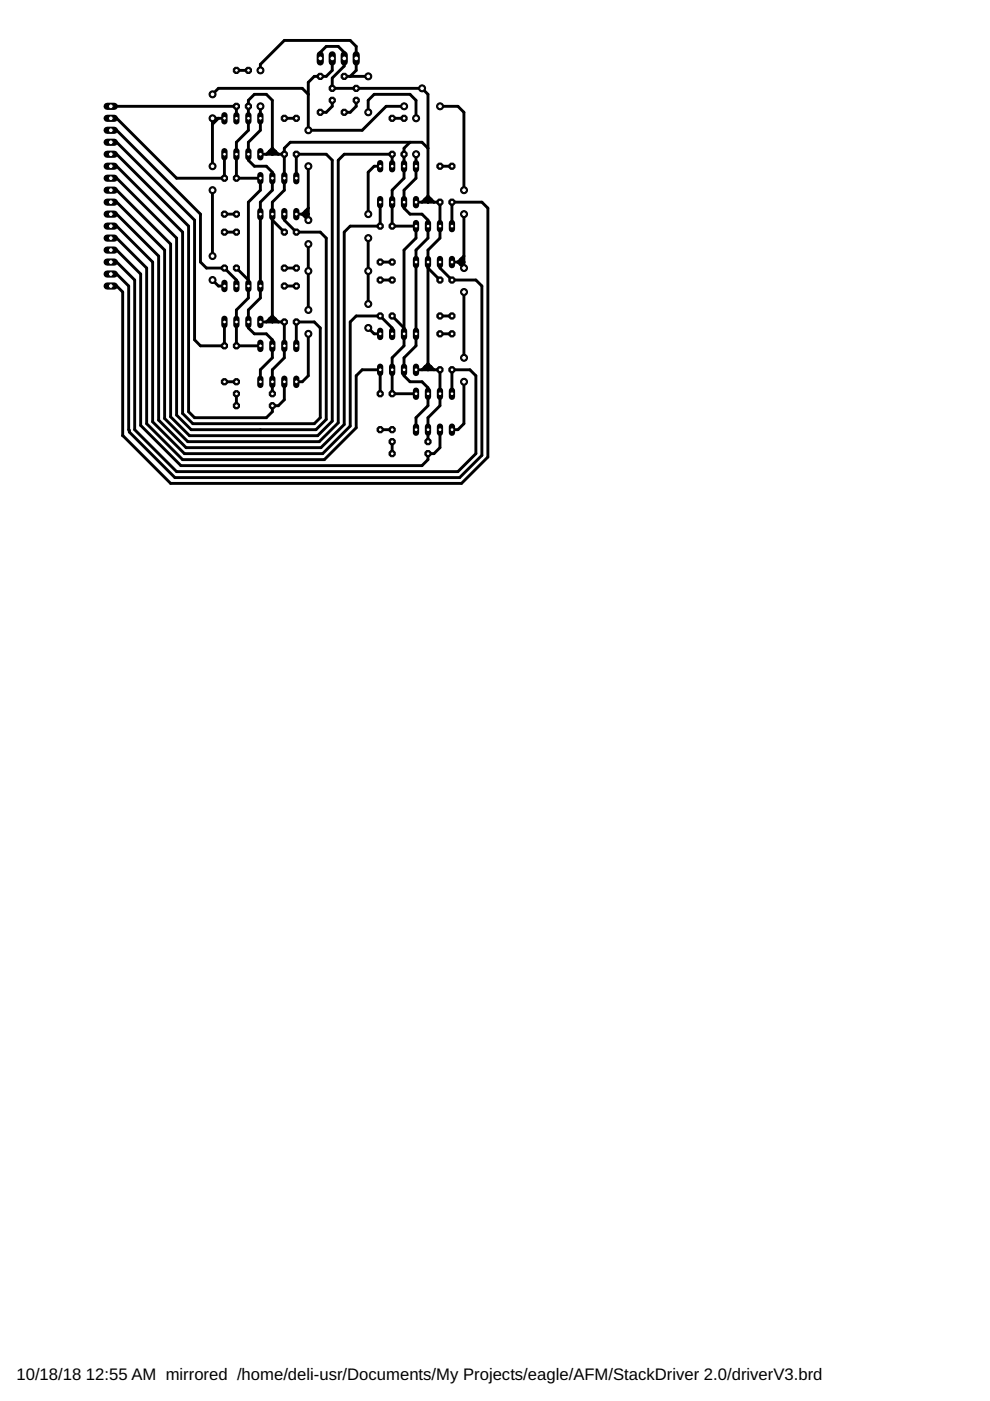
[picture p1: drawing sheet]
<svg xmlns="http://www.w3.org/2000/svg" width="210mm" height="297mm" viewBox="0 0 210 297" stroke-linecap="round" stroke-linejoin="round" font-family="sans-serif">
<defs><g id="words">
<g font-size="3.5">
<text x="3.5" y="292.5">10/18/18</text>
<text x="18.2" y="292.5">12:55 AM mirrored /home/deli-usr/Documents/My Projects/eagle/AFM/StackDriver 2.0/driverV3.brd</text>
</g>
</g></defs>
<g fill="none" stroke="#000" stroke-width=".61">
<path d="M50.1 14.9h2.6M55.2 14.9v-1.2l5.1-5.1h14l1.2 1.2v5.1l-1.2 1.3M67.9 12.4v-1.3l1.3-1.3h2.5l1.3 1.3v2.9l-2.6 2.6v2.1h19.1l1.2 1.3v22.9M70.4 12.4v2.5l-1.2 1.3h-2.6l-1.2 1.3v10.1h11.4l5.1-5.1h3.8M73 16.2h5.1M23.5 32.7h1.2l15.3 15.2v39.4l1.3 1.3h15.2l1.2-1.3v-1.3h1.3l1.3-1.2v-3.9M23.5 35.2h1.2l14 14v38.5l2.2 2.1h25.7l1.3-1.2v-19.1l-1.3-1.2h-3.8v5M23.5 27.6h1.2l17.8 17.8v10.2l1.3 1.2h3.8l2.5 2.6v1.2M23.5 25.1h1.2l12.7 12.7h10.2v-5.1M23.5 37.8h1.2l12.7 12.7v37.5l3.1 3.1h26.5l2.2-2.2v-38.4l-1.3-1.3h-5.1l-2.5-2.5v-1.3M23.5 30.2h1.2l16.6 16.5v25.4l1.2 1.2h5.1v-5M23.5 22.5h26.6v2.6"/>
<path d="M45 20l1.3-1.3h17.8l1.3 1.3M46.3 25.1l-1.3 1.3M47.6 25.1h-2.6v10.1M55.2 22.5v5.1l-2.5 2.6v3.8l1.2 1.2h2.6l1.2 1.3v3.8l-2.5 2.6v20.3l-2.5 2.5v3.8l1.2 1.3h2.6l1.2 1.3v3.8l-2.5 2.5v2.5M55.2 32.7h5.1M56.5 32.7l1.2-1.3 1.3 1.3M57.1 32.1l.6 .6M57.7 32.7v-11.4l-1.2-1.3h-2.6l-1.2 1.3v6.3l-2.6 2.6v7.6h5.1v2.5l-2.5 2.6v20.3l-2.6 2.5v7.6h5.1M58.4 32.1l-.7 .6M60.3 25.1h2.5M62.8 37.8v-5.1h6.4l1.2 1.3v55.3l-3 3.1h-27.2l-4-4v-36.6l-11.5-11.5h-1.2M65.4 35.2v11.5"/>
<path d="M70.4 21.3v1.2l-1.2 1.3h-1.3M75.5 21.3v1.2l-1.2 1.3h-1.3M78.1 23.8v-2.5l1.2-1.3h7.6l1.3 1.3v3.8M80.6 35.2h-1.3l-1.2 1.3v8.9M83.1 25.1h2.6M83.1 35.2v-2.5h-10.1l-1.3 1.3v55.6l-4 4h-27.9l-4.9-4.9v-35.7l-10.2-10.1h-1.2M86.9 30.2l-1.2 1.2v6.4l-2.6 2.5v7.6h5.1v2.6l-2.5 2.5v20.3l-2.6 2.6v7.6h5.1M88.2 32.7v5.1l-2.5 2.5v3.8l1.2 1.3h2.6l1.2 1.3v3.8l-2.5 2.5v20.3l-2.5 2.6v3.8l1.2 1.2h2.6l1.2 1.3v3.8l-2.5 2.6v2.5M90.7 31.4l-1.2-1.2h-27.9l-1.3 1.2v8.9l-2.6 2.6v25.4M93.3 35.2h2.5M93.3 22.5h3.8l1.3 1.3v16.5M23.5 53h1.2l5.1 5.1v32.1l8.6 8.5h51.1l1.2-1.2v-1.3h1.3l1.3-1.3v-3.8"/>
<path d="M23.5 50.5h1.2l6.4 6.3v33l7.6 7.7h30.1l6.7-6.8v-11l1.3-1.3h3.8v5.1M23.5 55.6h1.2l3.9 3.8v31.7l8.8 8.9h59.7l3.8-3.8v-16.5l-1.3-1.3h-3.8v5.1M23.5 47.9h1.2l7.7 7.7v33.8l6.7 6.8h29.3l5.9-5.9v-22l1.2-1.3h5.1l2.5 2.5v1.3M45 59.4l1.3 1.2h1.3M45 40.3v14M47.6 45.4h2.5M47.6 49.2h2.5M50.1 56.8l2.6 2.6M57.7 46.7l2.6 2.5M60.3 56.8h2.5M62.8 45.4h2.6M64.7 44.8l.7 .6"/>
<path d="M65.4 44.1l-1.3 1.3 .6 .6 .7-.6M65.4 51.8v13.9M78.1 50.5v14M80.6 42.9v5h-6.3l-1.3 1.3v40.8l-4.9 4.9h-28.6l-5.9-5.8v-34.8l-8.9-8.9h-1.2M80.6 59.4h2.5M80.6 55.6h2.5M88.2 42.9h5.1v7.6l-2.6 2.5v25.4M89.5 42.9l1.2-1.3 1.3 1.3M90.1 42.2l.6 .7M90.7 56.8l2.6 2.6M91.4 42.2l-.7 .7M93.3 55.6v1.2l2.5 2.6h5.1l1.3 1.2v35.9l-4.7 4.8h-60.4l-9.7-9.7-.1-.5v-30.5l-2.6-2.5h-1.2"/>
<path d="M95.8 47.9v-5h6.4l1.2 1.2v52.8l-5.5 5.6h-61.7l-10.2-10.1v-30.5l-1.3-1.3h-1.2M95.8 55.6h2.6M97.7 54.9l.7 .7M98.4 54.3l-1.3 1.3 .6 .6 .7-.6M98.4 45.4v11.4M55.2 68.3h5.1v7.6l-2.6 2.5v5.1M56.5 68.3l1.2-1.3 1.3 1.3M57.1 67.6l.6 .7M58.4 67.6l-.7 .7M60.3 60.6h2.5M65.4 70.8v8.9l-1.3 1.2h-1.3M78.1 69.5l1.2 1.3h1.3"/>
<path d="M83.1 67l2.6 2.5M88.2 78.4h5.1v7.6l-2.6 2.6v5M89.5 78.4l1.2-1.3 1.3 1.3M90.1 77.8l.6 .6M91.4 77.8l-.7 .6M93.3 70.8h2.5M93.3 67h2.5M98.4 61.9v14M47.6 80.9h2.5M50.1 83.5v2.5M80.6 91.1h2.5M83.1 93.6v2.6"/>
<path d="M98.4 80.9v8.9l-1.3 1.3h-1.3"/>
</g>
<path d="M75.5 11.6v1.5" fill="none" stroke="#000" stroke-width="1.5"/>
<circle cx="75.5" cy="12.4" r=".51" fill="#fff" stroke="#000" stroke-width=".21"/>
<path d="M73 11.6v1.5" fill="none" stroke="#000" stroke-width="1.5"/>
<circle cx="73" cy="12.4" r=".51" fill="#fff" stroke="#000" stroke-width=".21"/>
<path d="M70.4 11.6v1.5" fill="none" stroke="#000" stroke-width="1.5"/>
<circle cx="70.5" cy="12.4" r=".51" fill="#fff" stroke="#000" stroke-width=".21"/>
<path d="M67.9 11.6v1.5" fill="none" stroke="#000" stroke-width="1.5"/>
<circle cx="67.9" cy="12.4" r=".51" fill="#fff" stroke="#000" stroke-width=".21"/>
<path d="M22.7 60.6h1.5" fill="none" stroke="#000" stroke-width="1.5"/>
<circle cx="23.5" cy="60.6" r=".51" fill="#fff" stroke="#000" stroke-width=".21"/>
<path d="M22.7 58.1h1.5" fill="none" stroke="#000" stroke-width="1.5"/>
<circle cx="23.5" cy="58.1" r=".51" fill="#fff" stroke="#000" stroke-width=".21"/>
<path d="M22.7 55.6h1.5" fill="none" stroke="#000" stroke-width="1.5"/>
<circle cx="23.5" cy="55.6" r=".51" fill="#fff" stroke="#000" stroke-width=".21"/>
<path d="M22.7 53h1.5" fill="none" stroke="#000" stroke-width="1.5"/>
<circle cx="23.5" cy="53" r=".51" fill="#fff" stroke="#000" stroke-width=".21"/>
<path d="M22.7 50.5h1.5" fill="none" stroke="#000" stroke-width="1.5"/>
<circle cx="23.5" cy="50.5" r=".51" fill="#fff" stroke="#000" stroke-width=".21"/>
<path d="M22.7 47.9h1.5" fill="none" stroke="#000" stroke-width="1.5"/>
<circle cx="23.5" cy="47.9" r=".51" fill="#fff" stroke="#000" stroke-width=".21"/>
<path d="M22.7 45.4h1.5" fill="none" stroke="#000" stroke-width="1.5"/>
<circle cx="23.5" cy="45.4" r=".51" fill="#fff" stroke="#000" stroke-width=".21"/>
<path d="M22.7 42.9h1.5" fill="none" stroke="#000" stroke-width="1.5"/>
<circle cx="23.5" cy="42.9" r=".51" fill="#fff" stroke="#000" stroke-width=".21"/>
<path d="M22.7 40.3h1.5" fill="none" stroke="#000" stroke-width="1.5"/>
<circle cx="23.5" cy="40.3" r=".51" fill="#fff" stroke="#000" stroke-width=".21"/>
<path d="M22.7 37.8h1.5" fill="none" stroke="#000" stroke-width="1.5"/>
<circle cx="23.5" cy="37.8" r=".51" fill="#fff" stroke="#000" stroke-width=".21"/>
<path d="M22.7 35.2h1.5" fill="none" stroke="#000" stroke-width="1.5"/>
<circle cx="23.5" cy="35.2" r=".51" fill="#fff" stroke="#000" stroke-width=".21"/>
<path d="M22.7 32.7h1.5" fill="none" stroke="#000" stroke-width="1.5"/>
<circle cx="23.5" cy="32.7" r=".51" fill="#fff" stroke="#000" stroke-width=".21"/>
<path d="M22.7 30.2h1.5" fill="none" stroke="#000" stroke-width="1.5"/>
<circle cx="23.5" cy="30.2" r=".51" fill="#fff" stroke="#000" stroke-width=".21"/>
<path d="M22.7 27.6h1.5" fill="none" stroke="#000" stroke-width="1.5"/>
<circle cx="23.5" cy="27.6" r=".51" fill="#fff" stroke="#000" stroke-width=".21"/>
<path d="M22.7 25.1h1.5" fill="none" stroke="#000" stroke-width="1.5"/>
<circle cx="23.5" cy="25.1" r=".51" fill="#fff" stroke="#000" stroke-width=".21"/>
<path d="M22.7 22.5h1.5" fill="none" stroke="#000" stroke-width="1.5"/>
<circle cx="23.5" cy="22.5" r=".51" fill="#fff" stroke="#000" stroke-width=".21"/>
<circle cx="75.5" cy="21.3" r=".71" fill="#000" stroke="#000" stroke-width=".21"/>
<circle cx="75.5" cy="21.3" r=".4" fill="#fff" stroke="#000" stroke-width=".21"/>
<circle cx="75.5" cy="18.7" r=".71" fill="#000" stroke="#000" stroke-width=".21"/>
<circle cx="75.5" cy="18.7" r=".4" fill="#fff" stroke="#000" stroke-width=".21"/>
<circle cx="70.4" cy="21.3" r=".71" fill="#000" stroke="#000" stroke-width=".21"/>
<circle cx="70.5" cy="21.3" r=".4" fill="#fff" stroke="#000" stroke-width=".21"/>
<circle cx="70.4" cy="18.7" r=".71" fill="#000" stroke="#000" stroke-width=".21"/>
<circle cx="70.5" cy="18.7" r=".4" fill="#fff" stroke="#000" stroke-width=".21"/>
<circle cx="60.3" cy="49.2" r=".71" fill="#000" stroke="#000" stroke-width=".21"/>
<circle cx="60.3" cy="49.2" r=".4" fill="#fff" stroke="#000" stroke-width=".21"/>
<circle cx="60.3" cy="56.8" r=".71" fill="#000" stroke="#000" stroke-width=".21"/>
<circle cx="60.3" cy="56.8" r=".4" fill="#fff" stroke="#000" stroke-width=".21"/>
<circle cx="95.8" cy="59.4" r=".71" fill="#000" stroke="#000" stroke-width=".21"/>
<circle cx="95.8" cy="59.4" r=".4" fill="#fff" stroke="#000" stroke-width=".21"/>
<circle cx="95.8" cy="67" r=".71" fill="#000" stroke="#000" stroke-width=".21"/>
<circle cx="95.8" cy="67" r=".4" fill="#fff" stroke="#000" stroke-width=".21"/>
<circle cx="93.3" cy="35.2" r=".71" fill="#000" stroke="#000" stroke-width=".21"/>
<circle cx="93.3" cy="35.2" r=".4" fill="#fff" stroke="#000" stroke-width=".21"/>
<circle cx="93.3" cy="42.9" r=".71" fill="#000" stroke="#000" stroke-width=".21"/>
<circle cx="93.3" cy="42.9" r=".4" fill="#fff" stroke="#000" stroke-width=".21"/>
<circle cx="95.8" cy="35.2" r=".71" fill="#000" stroke="#000" stroke-width=".21"/>
<circle cx="95.8" cy="35.2" r=".4" fill="#fff" stroke="#000" stroke-width=".21"/>
<circle cx="95.8" cy="42.9" r=".71" fill="#000" stroke="#000" stroke-width=".21"/>
<circle cx="95.8" cy="42.9" r=".4" fill="#fff" stroke="#000" stroke-width=".21"/>
<circle cx="85.7" cy="32.7" r=".71" fill="#000" stroke="#000" stroke-width=".21"/>
<circle cx="85.7" cy="32.7" r=".4" fill="#fff" stroke="#000" stroke-width=".21"/>
<circle cx="85.7" cy="25.1" r=".71" fill="#000" stroke="#000" stroke-width=".21"/>
<circle cx="85.7" cy="25.1" r=".4" fill="#fff" stroke="#000" stroke-width=".21"/>
<circle cx="83.1" cy="32.7" r=".71" fill="#000" stroke="#000" stroke-width=".21"/>
<circle cx="83.2" cy="32.7" r=".4" fill="#fff" stroke="#000" stroke-width=".21"/>
<circle cx="83.1" cy="25.1" r=".71" fill="#000" stroke="#000" stroke-width=".21"/>
<circle cx="83.2" cy="25.1" r=".4" fill="#fff" stroke="#000" stroke-width=".21"/>
<circle cx="83.1" cy="55.6" r=".71" fill="#000" stroke="#000" stroke-width=".21"/>
<circle cx="83.2" cy="55.6" r=".4" fill="#fff" stroke="#000" stroke-width=".21"/>
<circle cx="83.1" cy="47.9" r=".71" fill="#000" stroke="#000" stroke-width=".21"/>
<circle cx="83.2" cy="47.9" r=".4" fill="#fff" stroke="#000" stroke-width=".21"/>
<circle cx="80.6" cy="55.6" r=".71" fill="#000" stroke="#000" stroke-width=".21"/>
<circle cx="80.6" cy="55.6" r=".4" fill="#fff" stroke="#000" stroke-width=".21"/>
<circle cx="80.6" cy="47.9" r=".71" fill="#000" stroke="#000" stroke-width=".21"/>
<circle cx="80.6" cy="47.9" r=".4" fill="#fff" stroke="#000" stroke-width=".21"/>
<circle cx="83.1" cy="67" r=".71" fill="#000" stroke="#000" stroke-width=".21"/>
<circle cx="83.2" cy="67" r=".4" fill="#fff" stroke="#000" stroke-width=".21"/>
<circle cx="83.1" cy="59.4" r=".71" fill="#000" stroke="#000" stroke-width=".21"/>
<circle cx="83.2" cy="59.4" r=".4" fill="#fff" stroke="#000" stroke-width=".21"/>
<circle cx="80.6" cy="67" r=".71" fill="#000" stroke="#000" stroke-width=".21"/>
<circle cx="80.6" cy="67" r=".4" fill="#fff" stroke="#000" stroke-width=".21"/>
<circle cx="80.6" cy="59.4" r=".71" fill="#000" stroke="#000" stroke-width=".21"/>
<circle cx="80.6" cy="59.4" r=".4" fill="#fff" stroke="#000" stroke-width=".21"/>
<circle cx="83.1" cy="91.1" r=".71" fill="#000" stroke="#000" stroke-width=".21"/>
<circle cx="83.2" cy="91.1" r=".4" fill="#fff" stroke="#000" stroke-width=".21"/>
<circle cx="83.1" cy="83.5" r=".71" fill="#000" stroke="#000" stroke-width=".21"/>
<circle cx="83.2" cy="83.5" r=".4" fill="#fff" stroke="#000" stroke-width=".21"/>
<circle cx="62.8" cy="49.2" r=".71" fill="#000" stroke="#000" stroke-width=".21"/>
<circle cx="62.8" cy="49.2" r=".4" fill="#fff" stroke="#000" stroke-width=".21"/>
<circle cx="62.8" cy="56.8" r=".71" fill="#000" stroke="#000" stroke-width=".21"/>
<circle cx="62.8" cy="56.8" r=".4" fill="#fff" stroke="#000" stroke-width=".21"/>
<circle cx="80.6" cy="91.1" r=".71" fill="#000" stroke="#000" stroke-width=".21"/>
<circle cx="80.6" cy="91.1" r=".4" fill="#fff" stroke="#000" stroke-width=".21"/>
<circle cx="80.6" cy="83.5" r=".71" fill="#000" stroke="#000" stroke-width=".21"/>
<circle cx="80.6" cy="83.5" r=".4" fill="#fff" stroke="#000" stroke-width=".21"/>
<circle cx="90.7" cy="93.6" r=".71" fill="#000" stroke="#000" stroke-width=".21"/>
<circle cx="90.8" cy="93.6" r=".4" fill="#fff" stroke="#000" stroke-width=".21"/>
<circle cx="83.1" cy="93.6" r=".71" fill="#000" stroke="#000" stroke-width=".21"/>
<circle cx="83.2" cy="93.6" r=".4" fill="#fff" stroke="#000" stroke-width=".21"/>
<circle cx="90.7" cy="96.2" r=".71" fill="#000" stroke="#000" stroke-width=".21"/>
<circle cx="90.8" cy="96.2" r=".4" fill="#fff" stroke="#000" stroke-width=".21"/>
<circle cx="83.1" cy="96.2" r=".71" fill="#000" stroke="#000" stroke-width=".21"/>
<circle cx="83.2" cy="96.2" r=".4" fill="#fff" stroke="#000" stroke-width=".21"/>
<circle cx="93.3" cy="70.8" r=".71" fill="#000" stroke="#000" stroke-width=".21"/>
<circle cx="93.3" cy="70.8" r=".4" fill="#fff" stroke="#000" stroke-width=".21"/>
<circle cx="93.3" cy="78.4" r=".71" fill="#000" stroke="#000" stroke-width=".21"/>
<circle cx="93.3" cy="78.4" r=".4" fill="#fff" stroke="#000" stroke-width=".21"/>
<circle cx="95.8" cy="70.8" r=".71" fill="#000" stroke="#000" stroke-width=".21"/>
<circle cx="95.8" cy="70.8" r=".4" fill="#fff" stroke="#000" stroke-width=".21"/>
<circle cx="95.8" cy="78.4" r=".71" fill="#000" stroke="#000" stroke-width=".21"/>
<circle cx="95.8" cy="78.4" r=".4" fill="#fff" stroke="#000" stroke-width=".21"/>
<circle cx="50.1" cy="56.8" r=".71" fill="#000" stroke="#000" stroke-width=".21"/>
<circle cx="50.1" cy="56.8" r=".4" fill="#fff" stroke="#000" stroke-width=".21"/>
<circle cx="50.1" cy="49.2" r=".71" fill="#000" stroke="#000" stroke-width=".21"/>
<circle cx="50.1" cy="49.2" r=".4" fill="#fff" stroke="#000" stroke-width=".21"/>
<circle cx="47.6" cy="56.8" r=".71" fill="#000" stroke="#000" stroke-width=".21"/>
<circle cx="47.6" cy="56.8" r=".4" fill="#fff" stroke="#000" stroke-width=".21"/>
<circle cx="47.6" cy="49.2" r=".71" fill="#000" stroke="#000" stroke-width=".21"/>
<circle cx="47.6" cy="49.2" r=".4" fill="#fff" stroke="#000" stroke-width=".21"/>
<circle cx="50.1" cy="80.9" r=".71" fill="#000" stroke="#000" stroke-width=".21"/>
<circle cx="50.1" cy="80.9" r=".4" fill="#fff" stroke="#000" stroke-width=".21"/>
<circle cx="50.1" cy="73.3" r=".71" fill="#000" stroke="#000" stroke-width=".21"/>
<circle cx="50.1" cy="73.3" r=".4" fill="#fff" stroke="#000" stroke-width=".21"/>
<circle cx="47.6" cy="80.9" r=".71" fill="#000" stroke="#000" stroke-width=".21"/>
<circle cx="47.6" cy="80.9" r=".4" fill="#fff" stroke="#000" stroke-width=".21"/>
<circle cx="47.6" cy="73.3" r=".71" fill="#000" stroke="#000" stroke-width=".21"/>
<circle cx="47.6" cy="73.3" r=".4" fill="#fff" stroke="#000" stroke-width=".21"/>
<circle cx="57.7" cy="83.5" r=".71" fill="#000" stroke="#000" stroke-width=".21"/>
<circle cx="57.8" cy="83.5" r=".4" fill="#fff" stroke="#000" stroke-width=".21"/>
<circle cx="50.1" cy="83.5" r=".71" fill="#000" stroke="#000" stroke-width=".21"/>
<circle cx="50.1" cy="83.5" r=".4" fill="#fff" stroke="#000" stroke-width=".21"/>
<circle cx="60.3" cy="25.1" r=".71" fill="#000" stroke="#000" stroke-width=".21"/>
<circle cx="60.3" cy="25.1" r=".4" fill="#fff" stroke="#000" stroke-width=".21"/>
<circle cx="60.3" cy="32.7" r=".71" fill="#000" stroke="#000" stroke-width=".21"/>
<circle cx="60.3" cy="32.7" r=".4" fill="#fff" stroke="#000" stroke-width=".21"/>
<circle cx="57.7" cy="86" r=".71" fill="#000" stroke="#000" stroke-width=".21"/>
<circle cx="57.8" cy="86" r=".4" fill="#fff" stroke="#000" stroke-width=".21"/>
<circle cx="50.1" cy="86" r=".71" fill="#000" stroke="#000" stroke-width=".21"/>
<circle cx="50.1" cy="86" r=".4" fill="#fff" stroke="#000" stroke-width=".21"/>
<circle cx="60.3" cy="60.6" r=".71" fill="#000" stroke="#000" stroke-width=".21"/>
<circle cx="60.3" cy="60.6" r=".4" fill="#fff" stroke="#000" stroke-width=".21"/>
<circle cx="60.3" cy="68.3" r=".71" fill="#000" stroke="#000" stroke-width=".21"/>
<circle cx="60.3" cy="68.3" r=".4" fill="#fff" stroke="#000" stroke-width=".21"/>
<circle cx="62.8" cy="60.6" r=".71" fill="#000" stroke="#000" stroke-width=".21"/>
<circle cx="62.8" cy="60.6" r=".4" fill="#fff" stroke="#000" stroke-width=".21"/>
<circle cx="62.8" cy="68.3" r=".71" fill="#000" stroke="#000" stroke-width=".21"/>
<circle cx="62.8" cy="68.3" r=".4" fill="#fff" stroke="#000" stroke-width=".21"/>
<circle cx="73" cy="23.8" r=".71" fill="#000" stroke="#000" stroke-width=".21"/>
<circle cx="73" cy="23.8" r=".4" fill="#fff" stroke="#000" stroke-width=".21"/>
<circle cx="73" cy="16.2" r=".71" fill="#000" stroke="#000" stroke-width=".21"/>
<circle cx="73" cy="16.2" r=".4" fill="#fff" stroke="#000" stroke-width=".21"/>
<circle cx="67.9" cy="23.8" r=".71" fill="#000" stroke="#000" stroke-width=".21"/>
<circle cx="67.9" cy="23.8" r=".4" fill="#fff" stroke="#000" stroke-width=".21"/>
<circle cx="67.9" cy="16.2" r=".71" fill="#000" stroke="#000" stroke-width=".21"/>
<circle cx="67.9" cy="16.2" r=".4" fill="#fff" stroke="#000" stroke-width=".21"/>
<circle cx="62.8" cy="25.1" r=".71" fill="#000" stroke="#000" stroke-width=".21"/>
<circle cx="62.8" cy="25.1" r=".4" fill="#fff" stroke="#000" stroke-width=".21"/>
<circle cx="62.8" cy="32.7" r=".71" fill="#000" stroke="#000" stroke-width=".21"/>
<circle cx="62.8" cy="32.7" r=".4" fill="#fff" stroke="#000" stroke-width=".21"/>
<circle cx="52.7" cy="22.5" r=".71" fill="#000" stroke="#000" stroke-width=".21"/>
<circle cx="52.7" cy="22.5" r=".4" fill="#fff" stroke="#000" stroke-width=".21"/>
<circle cx="52.7" cy="14.9" r=".71" fill="#000" stroke="#000" stroke-width=".21"/>
<circle cx="52.7" cy="14.9" r=".4" fill="#fff" stroke="#000" stroke-width=".21"/>
<circle cx="50.1" cy="22.5" r=".71" fill="#000" stroke="#000" stroke-width=".21"/>
<circle cx="50.1" cy="22.5" r=".4" fill="#fff" stroke="#000" stroke-width=".21"/>
<circle cx="50.1" cy="14.9" r=".71" fill="#000" stroke="#000" stroke-width=".21"/>
<circle cx="50.1" cy="14.9" r=".4" fill="#fff" stroke="#000" stroke-width=".21"/>
<circle cx="50.1" cy="45.4" r=".71" fill="#000" stroke="#000" stroke-width=".21"/>
<circle cx="50.1" cy="45.4" r=".4" fill="#fff" stroke="#000" stroke-width=".21"/>
<circle cx="50.1" cy="37.8" r=".71" fill="#000" stroke="#000" stroke-width=".21"/>
<circle cx="50.1" cy="37.8" r=".4" fill="#fff" stroke="#000" stroke-width=".21"/>
<circle cx="47.6" cy="45.4" r=".71" fill="#000" stroke="#000" stroke-width=".21"/>
<circle cx="47.6" cy="45.4" r=".4" fill="#fff" stroke="#000" stroke-width=".21"/>
<circle cx="47.6" cy="37.8" r=".71" fill="#000" stroke="#000" stroke-width=".21"/>
<circle cx="47.6" cy="37.8" r=".4" fill="#fff" stroke="#000" stroke-width=".21"/>
<circle cx="93.3" cy="59.4" r=".71" fill="#000" stroke="#000" stroke-width=".21"/>
<circle cx="93.3" cy="59.4" r=".4" fill="#fff" stroke="#000" stroke-width=".21"/>
<circle cx="93.3" cy="67" r=".71" fill="#000" stroke="#000" stroke-width=".21"/>
<circle cx="93.3" cy="67" r=".4" fill="#fff" stroke="#000" stroke-width=".21"/>
<path d="M62.8 37.1v1.3" fill="none" stroke="#000" stroke-width="1.3"/>
<circle cx="62.8" cy="37.8" r=".4" fill="#fff" stroke="#000" stroke-width=".21"/>
<path d="M60.3 37.1v1.3" fill="none" stroke="#000" stroke-width="1.3"/>
<circle cx="60.3" cy="37.8" r=".4" fill="#fff" stroke="#000" stroke-width=".21"/>
<path d="M60.3 44.7v1.4" fill="none" stroke="#000" stroke-width="1.3"/>
<circle cx="60.3" cy="45.4" r=".4" fill="#fff" stroke="#000" stroke-width=".21"/>
<path d="M62.8 44.7v1.4" fill="none" stroke="#000" stroke-width="1.3"/>
<circle cx="62.8" cy="45.4" r=".4" fill="#fff" stroke="#000" stroke-width=".21"/>
<path d="M57.7 37.1v1.3" fill="none" stroke="#000" stroke-width="1.3"/>
<circle cx="57.8" cy="37.8" r=".4" fill="#fff" stroke="#000" stroke-width=".21"/>
<path d="M55.2 37.1v1.3" fill="none" stroke="#000" stroke-width="1.3"/>
<circle cx="55.2" cy="37.8" r=".4" fill="#fff" stroke="#000" stroke-width=".21"/>
<path d="M57.7 44.7v1.4" fill="none" stroke="#000" stroke-width="1.3"/>
<circle cx="57.8" cy="45.4" r=".4" fill="#fff" stroke="#000" stroke-width=".21"/>
<path d="M55.2 44.7v1.4" fill="none" stroke="#000" stroke-width="1.3"/>
<circle cx="55.2" cy="45.4" r=".4" fill="#fff" stroke="#000" stroke-width=".21"/>
<path d="M47.6 32v1.4" fill="none" stroke="#000" stroke-width="1.3"/>
<circle cx="47.6" cy="32.7" r=".4" fill="#fff" stroke="#000" stroke-width=".21"/>
<path d="M50.1 32v1.4" fill="none" stroke="#000" stroke-width="1.3"/>
<circle cx="50.1" cy="32.7" r=".4" fill="#fff" stroke="#000" stroke-width=".21"/>
<path d="M50.1 24.4v1.3" fill="none" stroke="#000" stroke-width="1.3"/>
<circle cx="50.1" cy="25.1" r=".4" fill="#fff" stroke="#000" stroke-width=".21"/>
<path d="M47.6 24.4v1.3" fill="none" stroke="#000" stroke-width="1.3"/>
<circle cx="47.6" cy="25.1" r=".4" fill="#fff" stroke="#000" stroke-width=".21"/>
<path d="M52.7 32v1.4" fill="none" stroke="#000" stroke-width="1.3"/>
<circle cx="52.7" cy="32.7" r=".4" fill="#fff" stroke="#000" stroke-width=".21"/>
<path d="M55.2 32v1.4" fill="none" stroke="#000" stroke-width="1.3"/>
<circle cx="55.2" cy="32.7" r=".4" fill="#fff" stroke="#000" stroke-width=".21"/>
<path d="M52.7 24.4v1.3" fill="none" stroke="#000" stroke-width="1.3"/>
<circle cx="52.7" cy="25.1" r=".4" fill="#fff" stroke="#000" stroke-width=".21"/>
<path d="M55.2 24.4v1.3" fill="none" stroke="#000" stroke-width="1.3"/>
<circle cx="55.2" cy="25.1" r=".4" fill="#fff" stroke="#000" stroke-width=".21"/>
<path d="M95.8 47.3v1.3" fill="none" stroke="#000" stroke-width="1.3"/>
<circle cx="95.8" cy="47.9" r=".4" fill="#fff" stroke="#000" stroke-width=".21"/>
<path d="M93.3 47.3v1.3" fill="none" stroke="#000" stroke-width="1.3"/>
<circle cx="93.3" cy="47.9" r=".4" fill="#fff" stroke="#000" stroke-width=".21"/>
<path d="M93.3 54.9v1.3" fill="none" stroke="#000" stroke-width="1.3"/>
<circle cx="93.3" cy="55.6" r=".4" fill="#fff" stroke="#000" stroke-width=".21"/>
<path d="M95.8 54.9v1.3" fill="none" stroke="#000" stroke-width="1.3"/>
<circle cx="95.8" cy="55.6" r=".4" fill="#fff" stroke="#000" stroke-width=".21"/>
<path d="M90.7 47.3v1.3" fill="none" stroke="#000" stroke-width="1.3"/>
<circle cx="90.8" cy="47.9" r=".4" fill="#fff" stroke="#000" stroke-width=".21"/>
<path d="M88.2 47.3v1.3" fill="none" stroke="#000" stroke-width="1.3"/>
<circle cx="88.2" cy="47.9" r=".4" fill="#fff" stroke="#000" stroke-width=".21"/>
<path d="M90.7 54.9v1.3" fill="none" stroke="#000" stroke-width="1.3"/>
<circle cx="90.8" cy="55.6" r=".4" fill="#fff" stroke="#000" stroke-width=".21"/>
<path d="M88.2 54.9v1.3" fill="none" stroke="#000" stroke-width="1.3"/>
<circle cx="88.2" cy="55.6" r=".4" fill="#fff" stroke="#000" stroke-width=".21"/>
<path d="M80.6 42.2v1.3" fill="none" stroke="#000" stroke-width="1.3"/>
<circle cx="80.6" cy="42.9" r=".4" fill="#fff" stroke="#000" stroke-width=".21"/>
<path d="M83.1 42.2v1.3" fill="none" stroke="#000" stroke-width="1.3"/>
<circle cx="83.2" cy="42.9" r=".4" fill="#fff" stroke="#000" stroke-width=".21"/>
<path d="M83.1 34.6v1.3" fill="none" stroke="#000" stroke-width="1.3"/>
<circle cx="83.2" cy="35.2" r=".4" fill="#fff" stroke="#000" stroke-width=".21"/>
<path d="M80.6 34.6v1.3" fill="none" stroke="#000" stroke-width="1.3"/>
<circle cx="80.6" cy="35.2" r=".4" fill="#fff" stroke="#000" stroke-width=".21"/>
<path d="M85.7 42.2v1.3" fill="none" stroke="#000" stroke-width="1.3"/>
<circle cx="85.7" cy="42.9" r=".4" fill="#fff" stroke="#000" stroke-width=".21"/>
<path d="M88.2 42.2v1.3" fill="none" stroke="#000" stroke-width="1.3"/>
<circle cx="88.2" cy="42.9" r=".4" fill="#fff" stroke="#000" stroke-width=".21"/>
<path d="M85.7 34.6v1.3" fill="none" stroke="#000" stroke-width="1.3"/>
<circle cx="85.7" cy="35.2" r=".4" fill="#fff" stroke="#000" stroke-width=".21"/>
<path d="M88.2 34.6v1.3" fill="none" stroke="#000" stroke-width="1.3"/>
<circle cx="88.2" cy="35.2" r=".4" fill="#fff" stroke="#000" stroke-width=".21"/>
<path d="M80.6 77.7v1.4" fill="none" stroke="#000" stroke-width="1.3"/>
<circle cx="80.6" cy="78.4" r=".4" fill="#fff" stroke="#000" stroke-width=".21"/>
<path d="M83.1 77.7v1.4" fill="none" stroke="#000" stroke-width="1.3"/>
<circle cx="83.2" cy="78.4" r=".4" fill="#fff" stroke="#000" stroke-width=".21"/>
<path d="M83.1 70.1v1.4" fill="none" stroke="#000" stroke-width="1.3"/>
<circle cx="83.2" cy="70.8" r=".4" fill="#fff" stroke="#000" stroke-width=".21"/>
<path d="M80.6 70.1v1.4" fill="none" stroke="#000" stroke-width="1.3"/>
<circle cx="80.6" cy="70.8" r=".4" fill="#fff" stroke="#000" stroke-width=".21"/>
<path d="M85.7 77.7v1.4" fill="none" stroke="#000" stroke-width="1.3"/>
<circle cx="85.7" cy="78.4" r=".4" fill="#fff" stroke="#000" stroke-width=".21"/>
<path d="M88.2 77.7v1.4" fill="none" stroke="#000" stroke-width="1.3"/>
<circle cx="88.2" cy="78.4" r=".4" fill="#fff" stroke="#000" stroke-width=".21"/>
<path d="M85.7 70.1v1.4" fill="none" stroke="#000" stroke-width="1.3"/>
<circle cx="85.7" cy="70.8" r=".4" fill="#fff" stroke="#000" stroke-width=".21"/>
<path d="M88.2 70.1v1.4" fill="none" stroke="#000" stroke-width="1.3"/>
<circle cx="88.2" cy="70.8" r=".4" fill="#fff" stroke="#000" stroke-width=".21"/>
<path d="M95.8 82.8v1.3" fill="none" stroke="#000" stroke-width="1.3"/>
<circle cx="95.8" cy="83.5" r=".4" fill="#fff" stroke="#000" stroke-width=".21"/>
<path d="M93.3 82.8v1.3" fill="none" stroke="#000" stroke-width="1.3"/>
<circle cx="93.3" cy="83.5" r=".4" fill="#fff" stroke="#000" stroke-width=".21"/>
<path d="M93.3 90.4v1.4" fill="none" stroke="#000" stroke-width="1.3"/>
<circle cx="93.3" cy="91.1" r=".4" fill="#fff" stroke="#000" stroke-width=".21"/>
<path d="M95.8 90.4v1.4" fill="none" stroke="#000" stroke-width="1.3"/>
<circle cx="95.8" cy="91.1" r=".4" fill="#fff" stroke="#000" stroke-width=".21"/>
<path d="M90.7 82.8v1.3" fill="none" stroke="#000" stroke-width="1.3"/>
<circle cx="90.8" cy="83.5" r=".4" fill="#fff" stroke="#000" stroke-width=".21"/>
<path d="M88.2 82.8v1.3" fill="none" stroke="#000" stroke-width="1.3"/>
<circle cx="88.2" cy="83.5" r=".4" fill="#fff" stroke="#000" stroke-width=".21"/>
<path d="M90.7 90.4v1.4" fill="none" stroke="#000" stroke-width="1.3"/>
<circle cx="90.8" cy="91.1" r=".4" fill="#fff" stroke="#000" stroke-width=".21"/>
<path d="M88.2 90.4v1.4" fill="none" stroke="#000" stroke-width="1.3"/>
<circle cx="88.2" cy="91.1" r=".4" fill="#fff" stroke="#000" stroke-width=".21"/>
<path d="M47.6 67.6v1.3" fill="none" stroke="#000" stroke-width="1.3"/>
<circle cx="47.6" cy="68.3" r=".4" fill="#fff" stroke="#000" stroke-width=".21"/>
<path d="M50.1 67.6v1.3" fill="none" stroke="#000" stroke-width="1.3"/>
<circle cx="50.1" cy="68.3" r=".4" fill="#fff" stroke="#000" stroke-width=".21"/>
<path d="M50.1 60v1.3" fill="none" stroke="#000" stroke-width="1.3"/>
<circle cx="50.1" cy="60.6" r=".4" fill="#fff" stroke="#000" stroke-width=".21"/>
<path d="M47.6 60v1.3" fill="none" stroke="#000" stroke-width="1.3"/>
<circle cx="47.6" cy="60.6" r=".4" fill="#fff" stroke="#000" stroke-width=".21"/>
<path d="M52.7 67.6v1.3" fill="none" stroke="#000" stroke-width="1.3"/>
<circle cx="52.7" cy="68.3" r=".4" fill="#fff" stroke="#000" stroke-width=".21"/>
<path d="M55.2 67.6v1.3" fill="none" stroke="#000" stroke-width="1.3"/>
<circle cx="55.2" cy="68.3" r=".4" fill="#fff" stroke="#000" stroke-width=".21"/>
<path d="M52.7 60v1.3" fill="none" stroke="#000" stroke-width="1.3"/>
<circle cx="52.7" cy="60.6" r=".4" fill="#fff" stroke="#000" stroke-width=".21"/>
<path d="M55.2 60v1.3" fill="none" stroke="#000" stroke-width="1.3"/>
<circle cx="55.2" cy="60.6" r=".4" fill="#fff" stroke="#000" stroke-width=".21"/>
<path d="M62.8 72.7v1.3" fill="none" stroke="#000" stroke-width="1.3"/>
<circle cx="62.8" cy="73.3" r=".4" fill="#fff" stroke="#000" stroke-width=".21"/>
<path d="M60.3 72.7v1.3" fill="none" stroke="#000" stroke-width="1.3"/>
<circle cx="60.3" cy="73.3" r=".4" fill="#fff" stroke="#000" stroke-width=".21"/>
<path d="M60.3 80.3v1.3" fill="none" stroke="#000" stroke-width="1.3"/>
<circle cx="60.3" cy="80.9" r=".4" fill="#fff" stroke="#000" stroke-width=".21"/>
<path d="M62.8 80.3v1.3" fill="none" stroke="#000" stroke-width="1.3"/>
<circle cx="62.8" cy="80.9" r=".4" fill="#fff" stroke="#000" stroke-width=".21"/>
<path d="M57.7 72.7v1.3" fill="none" stroke="#000" stroke-width="1.3"/>
<circle cx="57.8" cy="73.3" r=".4" fill="#fff" stroke="#000" stroke-width=".21"/>
<path d="M55.2 72.7v1.3" fill="none" stroke="#000" stroke-width="1.3"/>
<circle cx="55.2" cy="73.3" r=".4" fill="#fff" stroke="#000" stroke-width=".21"/>
<path d="M57.7 80.3v1.3" fill="none" stroke="#000" stroke-width="1.3"/>
<circle cx="57.8" cy="80.9" r=".4" fill="#fff" stroke="#000" stroke-width=".21"/>
<path d="M55.2 80.3v1.3" fill="none" stroke="#000" stroke-width="1.3"/>
<circle cx="55.2" cy="80.9" r=".4" fill="#fff" stroke="#000" stroke-width=".21"/>
<circle cx="88.2" cy="32.7" r=".74" fill="#000" stroke="#000" stroke-width=".21"/>
<circle cx="88.2" cy="32.7" r=".51" fill="#fff" stroke="#000" stroke-width=".21"/>
<circle cx="88.2" cy="25.1" r=".74" fill="#000" stroke="#000" stroke-width=".21"/>
<circle cx="88.2" cy="25.1" r=".51" fill="#fff" stroke="#000" stroke-width=".21"/>
<circle cx="55.2" cy="22.5" r=".74" fill="#000" stroke="#000" stroke-width=".21"/>
<circle cx="55.2" cy="22.5" r=".51" fill="#fff" stroke="#000" stroke-width=".21"/>
<circle cx="55.2" cy="14.9" r=".74" fill="#000" stroke="#000" stroke-width=".21"/>
<circle cx="55.2" cy="14.9" r=".51" fill="#fff" stroke="#000" stroke-width=".21"/>
<circle cx="78.1" cy="23.8" r=".74" fill="#000" stroke="#000" stroke-width=".21"/>
<circle cx="78.1" cy="23.8" r=".51" fill="#fff" stroke="#000" stroke-width=".21"/>
<circle cx="78.1" cy="16.2" r=".74" fill="#000" stroke="#000" stroke-width=".21"/>
<circle cx="78.1" cy="16.2" r=".51" fill="#fff" stroke="#000" stroke-width=".21"/>
<circle cx="89.5" cy="18.7" r=".74" fill="#000" stroke="#000" stroke-width=".21"/>
<circle cx="89.5" cy="18.7" r=".51" fill="#fff" stroke="#000" stroke-width=".21"/>
<circle cx="78.1" cy="69.5" r=".74" fill="#000" stroke="#000" stroke-width=".21"/>
<circle cx="78.1" cy="69.5" r=".51" fill="#fff" stroke="#000" stroke-width=".21"/>
<circle cx="78.1" cy="64.5" r=".74" fill="#000" stroke="#000" stroke-width=".21"/>
<circle cx="78.1" cy="64.5" r=".51" fill="#fff" stroke="#000" stroke-width=".21"/>
<circle cx="78.1" cy="50.5" r=".74" fill="#000" stroke="#000" stroke-width=".21"/>
<circle cx="78.1" cy="50.5" r=".51" fill="#fff" stroke="#000" stroke-width=".21"/>
<circle cx="78.1" cy="45.4" r=".74" fill="#000" stroke="#000" stroke-width=".21"/>
<circle cx="78.1" cy="45.4" r=".51" fill="#fff" stroke="#000" stroke-width=".21"/>
<circle cx="98.4" cy="56.8" r=".74" fill="#000" stroke="#000" stroke-width=".21"/>
<circle cx="98.4" cy="56.8" r=".51" fill="#fff" stroke="#000" stroke-width=".21"/>
<circle cx="98.4" cy="61.9" r=".74" fill="#000" stroke="#000" stroke-width=".21"/>
<circle cx="98.4" cy="61.9" r=".51" fill="#fff" stroke="#000" stroke-width=".21"/>
<circle cx="98.4" cy="75.9" r=".74" fill="#000" stroke="#000" stroke-width=".21"/>
<circle cx="98.4" cy="75.9" r=".51" fill="#fff" stroke="#000" stroke-width=".21"/>
<circle cx="98.4" cy="80.9" r=".74" fill="#000" stroke="#000" stroke-width=".21"/>
<circle cx="98.4" cy="80.9" r=".51" fill="#fff" stroke="#000" stroke-width=".21"/>
<circle cx="98.4" cy="45.4" r=".74" fill="#000" stroke="#000" stroke-width=".21"/>
<circle cx="98.4" cy="45.4" r=".51" fill="#fff" stroke="#000" stroke-width=".21"/>
<circle cx="98.4" cy="40.3" r=".74" fill="#000" stroke="#000" stroke-width=".21"/>
<circle cx="98.4" cy="40.3" r=".51" fill="#fff" stroke="#000" stroke-width=".21"/>
<circle cx="65.4" cy="70.8" r=".74" fill="#000" stroke="#000" stroke-width=".21"/>
<circle cx="65.4" cy="70.8" r=".51" fill="#fff" stroke="#000" stroke-width=".21"/>
<circle cx="65.4" cy="65.7" r=".74" fill="#000" stroke="#000" stroke-width=".21"/>
<circle cx="65.4" cy="65.7" r=".51" fill="#fff" stroke="#000" stroke-width=".21"/>
<circle cx="65.4" cy="51.8" r=".74" fill="#000" stroke="#000" stroke-width=".21"/>
<circle cx="65.4" cy="51.8" r=".51" fill="#fff" stroke="#000" stroke-width=".21"/>
<circle cx="65.4" cy="46.7" r=".74" fill="#000" stroke="#000" stroke-width=".21"/>
<circle cx="65.4" cy="46.7" r=".51" fill="#fff" stroke="#000" stroke-width=".21"/>
<circle cx="65.4" cy="35.2" r=".74" fill="#000" stroke="#000" stroke-width=".21"/>
<circle cx="65.4" cy="35.2" r=".51" fill="#fff" stroke="#000" stroke-width=".21"/>
<circle cx="65.4" cy="27.6" r=".74" fill="#000" stroke="#000" stroke-width=".21"/>
<circle cx="65.4" cy="27.6" r=".51" fill="#fff" stroke="#000" stroke-width=".21"/>
<circle cx="45.1" cy="59.4" r=".74" fill="#000" stroke="#000" stroke-width=".21"/>
<circle cx="45.1" cy="59.4" r=".51" fill="#fff" stroke="#000" stroke-width=".21"/>
<circle cx="45.1" cy="54.3" r=".74" fill="#000" stroke="#000" stroke-width=".21"/>
<circle cx="45.1" cy="54.3" r=".51" fill="#fff" stroke="#000" stroke-width=".21"/>
<circle cx="45.1" cy="40.3" r=".74" fill="#000" stroke="#000" stroke-width=".21"/>
<circle cx="45.1" cy="40.3" r=".51" fill="#fff" stroke="#000" stroke-width=".21"/>
<circle cx="45.1" cy="35.2" r=".74" fill="#000" stroke="#000" stroke-width=".21"/>
<circle cx="45.1" cy="35.2" r=".51" fill="#fff" stroke="#000" stroke-width=".21"/>
<circle cx="45.1" cy="25.1" r=".74" fill="#000" stroke="#000" stroke-width=".21"/>
<circle cx="45.1" cy="25.1" r=".51" fill="#fff" stroke="#000" stroke-width=".21"/>
<circle cx="45.1" cy="20" r=".74" fill="#000" stroke="#000" stroke-width=".21"/>
<circle cx="45.1" cy="20" r=".51" fill="#fff" stroke="#000" stroke-width=".21"/>
<circle cx="78.1" cy="57.5" r=".74" fill="#000" stroke="#000" stroke-width=".21"/>
<circle cx="78.1" cy="57.5" r=".51" fill="#fff" stroke="#000" stroke-width=".21"/>
<circle cx="65.4" cy="57.5" r=".74" fill="#000" stroke="#000" stroke-width=".21"/>
<circle cx="65.4" cy="57.5" r=".51" fill="#fff" stroke="#000" stroke-width=".21"/>
<circle cx="93.3" cy="22.5" r=".74" fill="#000" stroke="#000" stroke-width=".21"/>
<circle cx="93.3" cy="22.5" r=".51" fill="#fff" stroke="#000" stroke-width=".21"/>
<circle cx="85.7" cy="22.5" r=".74" fill="#000" stroke="#000" stroke-width=".21"/>
<circle cx="85.7" cy="22.5" r=".51" fill="#fff" stroke="#000" stroke-width=".21"/>
<use href="#words"/>
</svg>
